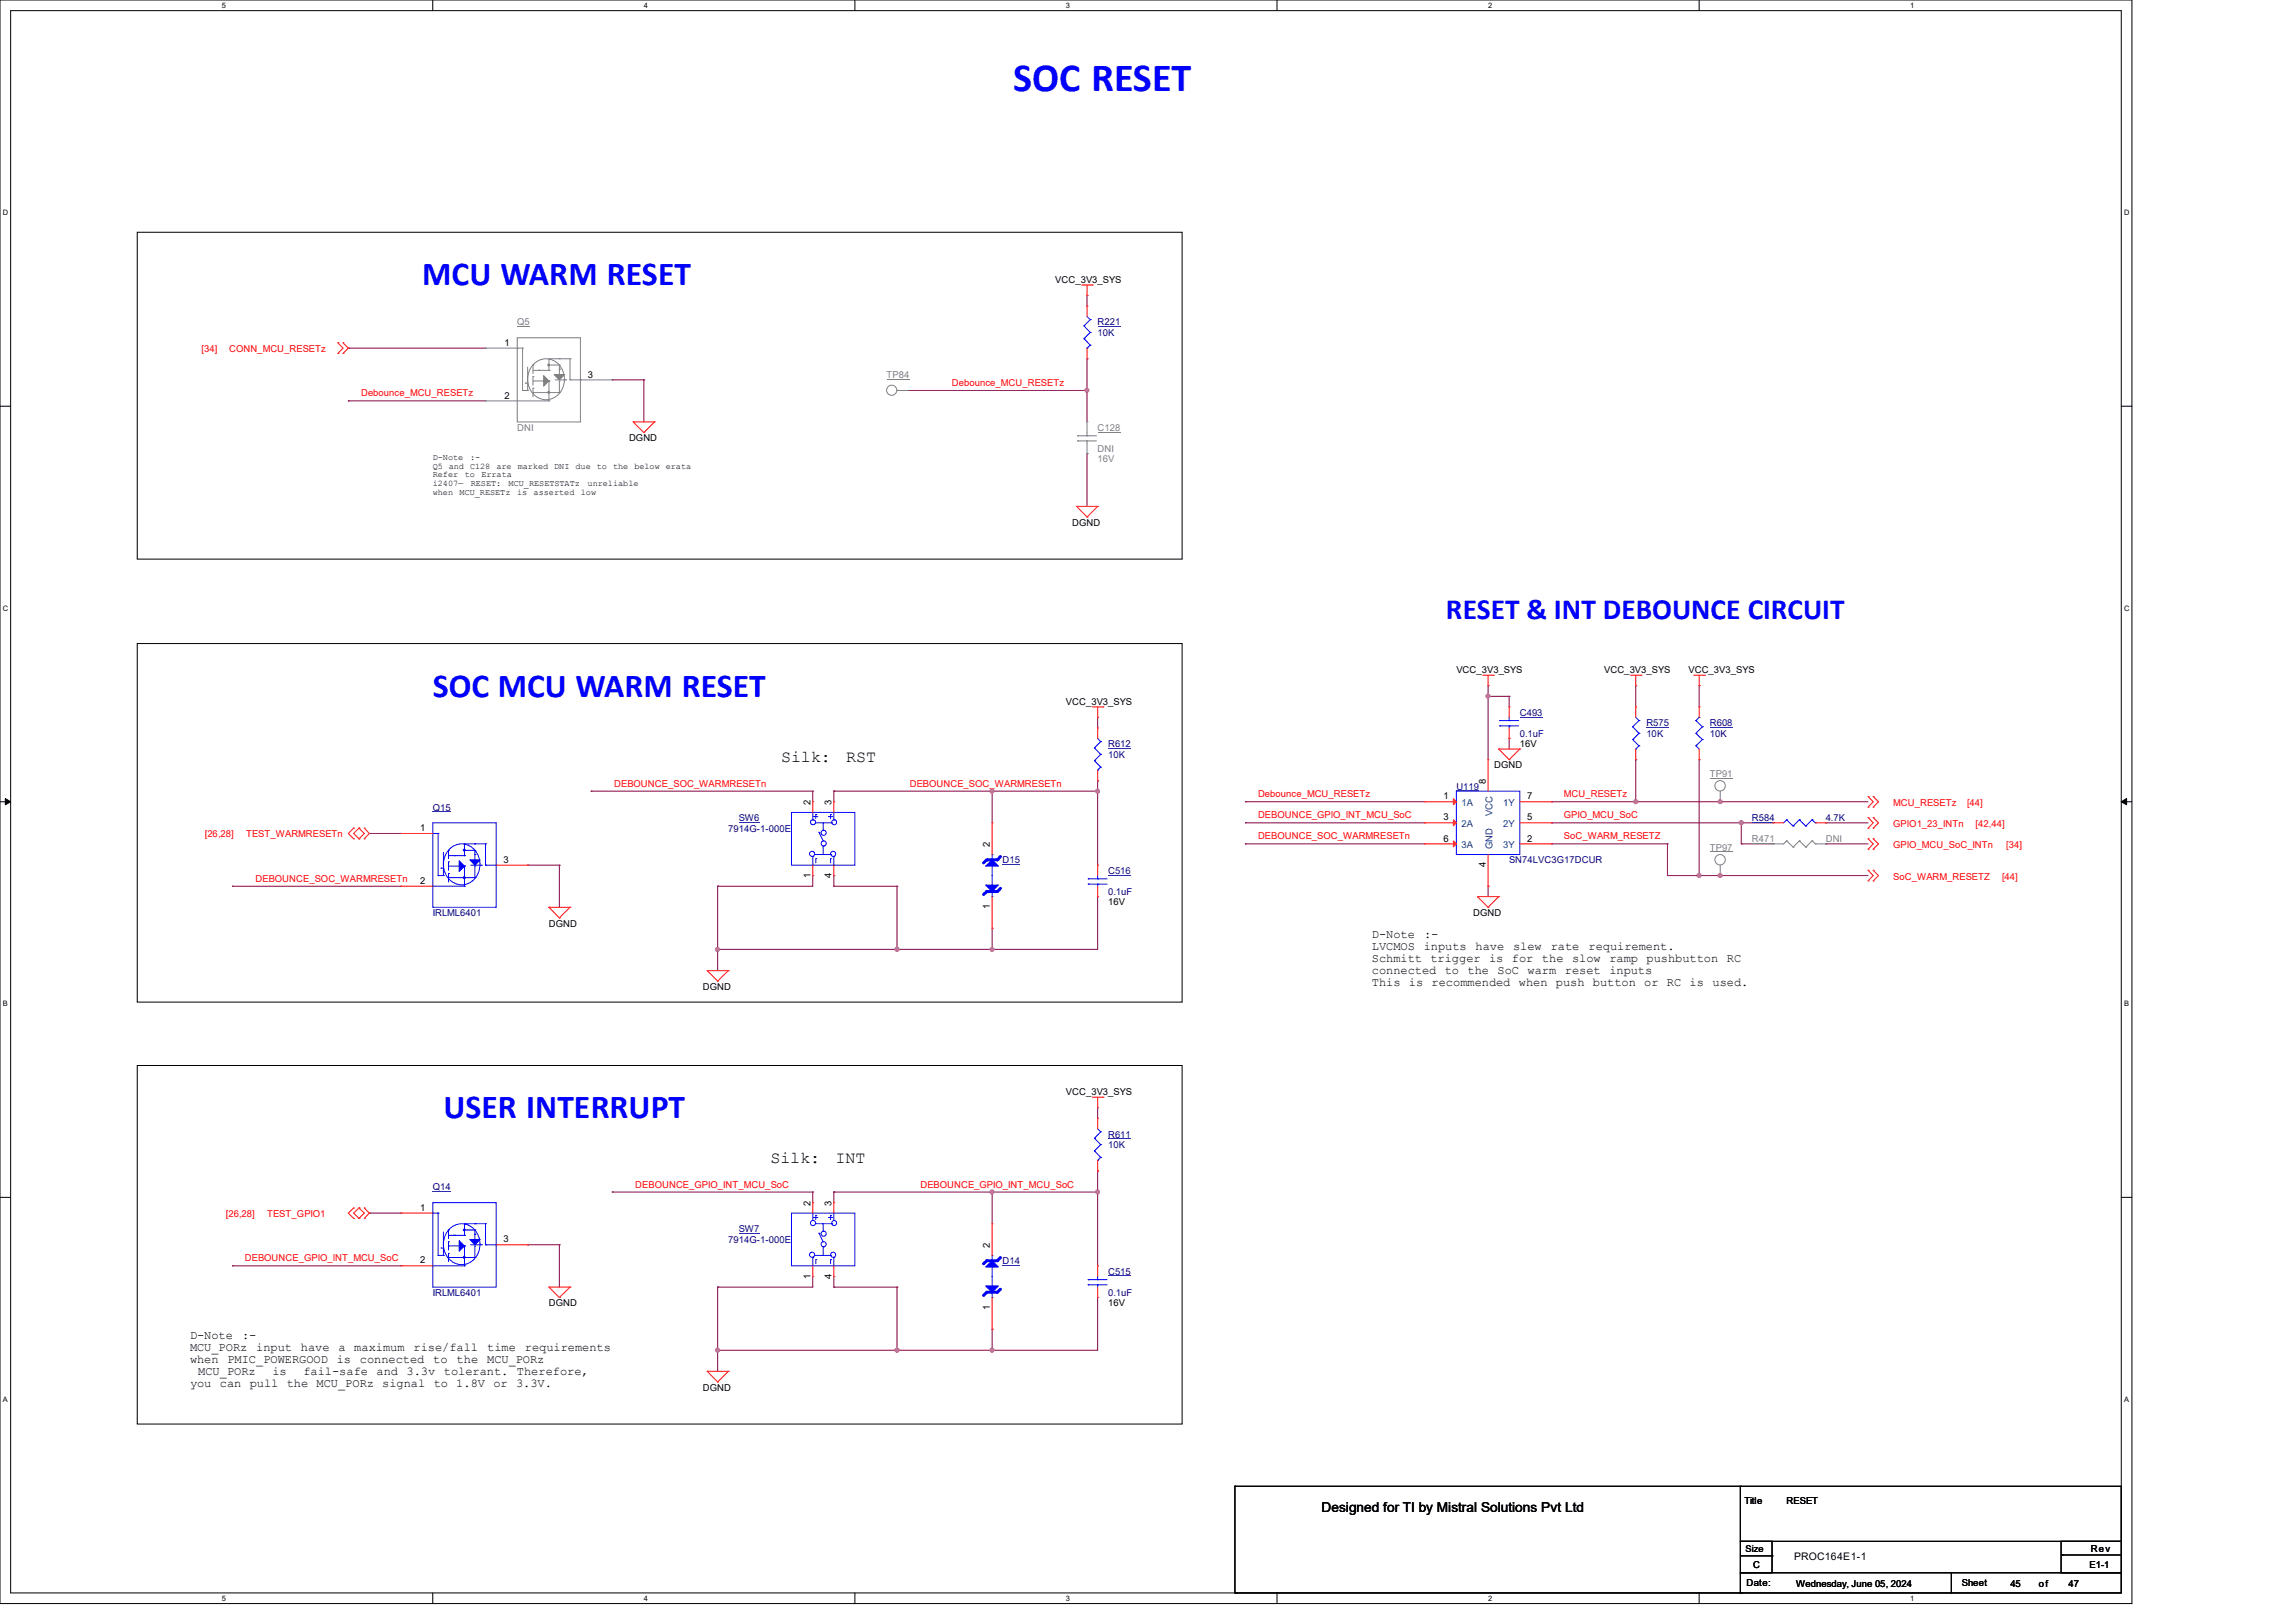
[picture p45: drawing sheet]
<svg xmlns="http://www.w3.org/2000/svg" width="420mm" height="297mm" viewBox="0 0 420 297" stroke-linecap="round" stroke-linejoin="round" font-family="sans-serif">
<defs><g id="words">
<text font-size="7.3" fill="#00f" x="185.3" y="16.6">SOC RESET</text>
<g font-size="6.1" fill="#00f">
<text x="77.2" y="52.2">MCU WARM RESET</text>
<text x="79.2" y="127.5">SOC MCU WARM RESET</text>
<text x="81.1" y="204.7">USER INTERRUPT</text>
</g>
<text font-size="5.4" fill="#00f" x="264.5" y="113.2">RESET &amp; INT DEBOUNCE CIRCUIT</text>
<g font-size="3">
<text x="142.9" y="139.5">Silk:</text>
<text x="154.8" y="139.5">RST</text>
<text x="140.9" y="212.9">Silk:</text>
<text x="152.8" y="212.9">INT</text>
</g>
<text font-size="2.5" x="241.7" y="276.8">Designed for TI by Mistral Solutions Pvt Ltd</text>
<g font-size="2.2">
<text x="251" y="171.7">D-Note</text>
<text x="251" y="173.9">LVCMOS</text>
<text x="260.4" y="173.9">inputs</text>
<text x="260.5" y="171.7">:-</text>
<text x="269.9" y="173.9">have</text>
<text x="276.8" y="173.9">slew</text>
<text x="283.7" y="173.9">rate</text>
<text x="290.6" y="173.9">requirement.</text>
<text x="251" y="176.1">Schmitt trigger is</text>
<text x="251" y="178.3">connected to the</text>
<text x="273.9" y="178.3">SoC</text>
<text x="276.6" y="176.1">for</text>
<text x="279.4" y="178.3">warm</text>
<text x="282.1" y="176.1">the slow</text>
<text x="286.3" y="178.3">reset</text>
<text x="294.4" y="176.1">ramp</text>
<text x="294.4" y="178.3">inputs</text>
<text x="301.2" y="176.1">pushbutton</text>
<text x="315.9" y="176.1">RC</text>
<text x="251" y="180.5">This is recommended when push button or RC is</text>
<text x="313.3" y="180.5">used.</text>
<text x="34.8" y="245.1">D-Note</text>
<text x="44.3" y="245.1">:-</text>
<text x="34.8" y="247.3">MCU_PORz</text>
<text x="34.8" y="249.5">when</text>
<text x="36.3" y="251.7">MCU_PORz</text>
<text x="41.6" y="249.5">PMIC_POWERGOOD</text>
<text x="46.9" y="247.3">input</text>
<text x="49.8" y="251.7">is</text>
<text x="55" y="247.3">have</text>
<text x="55.5" y="251.7">fail-safe</text>
<text x="61.6" y="249.5">is</text>
<text x="61.9" y="247.3">a</text>
<text x="64.8" y="247.3">maximum</text>
<text x="65.8" y="249.5">connected</text>
<text x="68.9" y="251.7">and</text>
<text x="74.4" y="251.7">3.3v</text>
<text x="75.7" y="247.3">rise/fall</text>
<text x="79.2" y="249.5">to</text>
<text x="81.2" y="251.7">tolerant.</text>
<text x="83.5" y="249.5">the</text>
<text x="89.1" y="249.5">MCU_PORz</text>
<text x="89.1" y="247.3">time</text>
<text x="94.6" y="251.7">Therefore,</text>
<text x="96" y="247.3">requirements</text>
<text x="34.8" y="253.9">you can pull the MCU_PORz signal to 1.8V or 3.3V.</text>
</g>
<text font-size="1.9" x="328.2" y="285.5">PROC164E1-1</text>
<g font-size="1.7">
<text x="193" y="51.8">VCC_3V3_SYS</text>
<text x="92.3" y="63.3">1</text>
<text x="107.5" y="69.1">3</text>
<text x="92.3" y="72.9">2</text>
<text x="115.1" y="80.8">DGND</text>
<text x="196.1" y="96.2">DGND</text>
<text x="266.4" y="123.2">VCC_3V3_SYS</text>
<text x="293.4" y="123.2">VCC_3V3_SYS</text>
<text x="308.9" y="123.2">VCC_3V3_SYS</text>
<text x="195" y="129">VCC_3V3_SYS</text>
<text x="278" y="136.7">16V</text>
<text x="271.8" y="143.4" transform="rotate(-90 271.8 143.4)">8</text>
<text x="273.3" y="140.6">DGND</text>
<text x="148.2" y="147.3" transform="rotate(-90 148.2 147.3)">2</text>
<text x="152.1" y="147.3" transform="rotate(-90 152.1 147.3)">3</text>
<text x="264.1" y="146.3">1</text>
<text x="279.4" y="146.3">7</text>
<text x="76.8" y="152.1">1</text>
<text x="181.1" y="155" transform="rotate(-90 181.1 155)">2</text>
<text x="264.1" y="150.2">3</text>
<text x="264.1" y="154">6</text>
<text x="279.4" y="154">2</text>
<text x="279.4" y="150.2">5</text>
<text x="76.8" y="161.8">2</text>
<text x="92.1" y="157.9">3</text>
<text x="148.2" y="160.7" transform="rotate(-90 148.2 160.7)">1</text>
<text x="152.1" y="160.7" transform="rotate(-90 152.1 160.7)">4</text>
<text x="271.8" y="158.7" transform="rotate(-90 271.8 158.7)">4</text>
<text x="181.1" y="166.4" transform="rotate(-90 181.1 166.4)">1</text>
<text x="202.7" y="165.7">16V</text>
<text x="269.5" y="167.6">DGND</text>
<text x="100.4" y="169.6">DGND</text>
<text x="128.6" y="181.1">DGND</text>
<text x="195" y="200.4">VCC_3V3_SYS</text>
<text x="76.8" y="221.6">1</text>
<text x="148.2" y="220.6" transform="rotate(-90 148.2 220.6)">2</text>
<text x="152.1" y="220.6" transform="rotate(-90 152.1 220.6)">3</text>
<text x="92.1" y="227.4">3</text>
<text x="76.8" y="231.2">2</text>
<text x="148.2" y="234" transform="rotate(-90 148.2 234)">1</text>
<text x="152.1" y="234" transform="rotate(-90 152.1 234)">4</text>
<text x="181.1" y="228.4" transform="rotate(-90 181.1 228.4)">2</text>
<text x="100.4" y="239.1">DGND</text>
<text x="181.1" y="239.8" transform="rotate(-90 181.1 239.8)">1</text>
<text x="202.7" y="239.1">16V</text>
<text x="128.6" y="254.5">DGND</text>
<text x="319.1" y="275.2">Title</text>
<text x="326.8" y="275.2">RESET</text>
<text x="319.3" y="284">Size</text>
<text x="320.7" y="286.9">C</text>
<text x="382.2" y="286.9">E1-1</text>
<text x="382.4" y="284.1">Rev</text>
<text x="319.5" y="290.2">Date:</text>
<text x="328.6" y="290.4">Wednesday, June 05, 2024</text>
<text x="358.9" y="290.2">Sheet</text>
<text x="367.7" y="290.4">45</text>
<text x="373" y="290.4">of</text>
<text x="378.4" y="290.4">47</text>
</g>
<g font-size="1.7" fill="#808080">
<text x="94.6" y="59.5">Q5</text>
<text x="162.2" y="69.2">TP84</text>
<text x="94.6" y="78.8">DNI</text>
<text x="200.8" y="78.8">C128</text>
<text x="200.8" y="82.7">DNI</text>
<text x="200.8" y="84.6">16V</text>
<text x="312.8" y="142.2">TP91</text>
<text x="312.8" y="155.7">TP97</text>
<text x="320.5" y="154.1">R471</text>
<text x="334" y="154.1">DNI</text>
</g>
<g font-size="1.7" fill="#000080">
<text x="200.8" y="59.5">R221</text>
<text x="200.8" y="61.5">10K</text>
<text x="278" y="131">C493</text>
<text x="202.7" y="136.7">R612</text>
<text x="278" y="134.8">0.1uF</text>
<text x="301.2" y="132.9">R575</text>
<text x="301.2" y="134.8">10K</text>
<text x="312.8" y="132.9">R608</text>
<text x="312.8" y="134.8">10K</text>
<text x="202.7" y="138.7">10K</text>
<text x="79.2" y="148.3">Q15</text>
<text x="266.4" y="144.5">U119</text>
<text x="133.2" y="152.2">7914G-1-000E</text>
<text x="135.1" y="150.3">SW6</text>
<text x="320.5" y="150.3">R584</text>
<text x="334" y="150.3">4.7K</text>
<text x="183.4" y="158">D15</text>
<text x="202.7" y="159.9">C516</text>
<text x="276" y="158">SN74LVC3G17DCUR</text>
<text x="79.2" y="167.6">IRLML6401</text>
<text x="202.7" y="163.8">0.1uF</text>
<text x="202.7" y="208.2">R611</text>
<text x="202.7" y="210.1">10K</text>
<text x="79.2" y="217.8">Q14</text>
<text x="133.2" y="227.5">7914G-1-000E</text>
<text x="135.1" y="225.5">SW7</text>
<text x="183.4" y="231.3">D14</text>
<text x="202.7" y="233.3">C515</text>
<text x="79.2" y="237.1">IRLML6401</text>
<text x="202.7" y="237.1">0.1uF</text>
</g>
<g font-size="1.7" fill="#f00">
<text x="36.9" y="64.3">[34]</text>
<text x="41.9" y="64.3">CONN_MCU_RESETz</text>
<text x="174.1" y="70.7">Debounce_MCU_RESETz</text>
<text x="66" y="72.6">Debounce_MCU_RESETz</text>
<text x="112.4" y="144">DEBOUNCE_SOC_WARMRESETn</text>
<text x="166.4" y="144">DEBOUNCE_SOC_WARMRESETn</text>
<text x="230.1" y="149.8">DEBOUNCE_GPIO_INT_MCU_SoC</text>
<text x="230.1" y="145.9">Debounce_MCU_RESETz</text>
<text x="286.1" y="149.8">GPIO_MCU_SoC</text>
<text x="286.1" y="145.9">MCU_RESETz</text>
<text x="346.3" y="147.6">MCU_RESETz</text>
<text x="359.8" y="147.6">[44]</text>
<text x="37.5" y="153.2">[26,28]</text>
<text x="45" y="153.2">TEST_WARMRESETn</text>
<text x="230.1" y="153.6">DEBOUNCE_SOC_WARMRESETn</text>
<text x="286.1" y="153.6">SoC_WARM_RESETZ</text>
<text x="346.3" y="151.4">GPIO1_23_INTn</text>
<text x="346.3" y="155.3">GPIO_MCU_SoC_INTn</text>
<text x="361.4" y="151.4">[42,44]</text>
<text x="367" y="155.3">[34]</text>
<text x="46.7" y="161.4">DEBOUNCE_SOC_WARMRESETn</text>
<text x="346.3" y="161.1">SoC_WARM_RESETZ</text>
<text x="366.2" y="161.1">[44]</text>
<text x="116.2" y="217.3">DEBOUNCE_GPIO_INT_MCU_SoC</text>
<text x="168.4" y="217.3">DEBOUNCE_GPIO_INT_MCU_SoC</text>
<text x="41.3" y="222.7">[26,28]</text>
<text x="48.9" y="222.7">TEST_GPIO1</text>
<text x="44.8" y="230.8">DEBOUNCE_GPIO_INT_MCU_SoC</text>
</g>
<g font-size="1.7" fill="#004080">
<text x="267.4" y="147.5">1A</text>
<text x="273" y="149.3" transform="rotate(-90 273 149.3)">VCC</text>
<text x="274.9" y="147.5">1Y</text>
<text x="267.4" y="151.4">2A</text>
<text x="267.4" y="155.2">3A</text>
<text x="273" y="155.4" transform="rotate(-90 273 155.4)">GND</text>
<text x="274.9" y="155.2">3Y</text>
<text x="274.9" y="151.4">2Y</text>
</g>
<g font-size="1.6">
<text x="79.2" y="84.2">D-Note</text>
<text x="79.2" y="85.8">Q5 and</text>
<text x="79.2" y="87.4">Refer</text>
<text x="79.2" y="88.9">i2407—</text>
<text x="85" y="87.4">to</text>
<text x="86" y="84.2">:-</text>
<text x="86" y="85.8">C128</text>
<text x="86.1" y="88.9">RESET:</text>
<text x="88.1" y="87.4">Errata</text>
<text x="90.8" y="85.8">are</text>
<text x="93" y="88.9">MCU_RESETSTATz</text>
<text x="94.7" y="85.8">marked</text>
<text x="101.4" y="85.8">DNI due</text>
<text x="107.5" y="88.9">unreliable</text>
<text x="109.2" y="85.8">to the</text>
<text x="116" y="85.8">below erata</text>
<text x="79.2" y="90.5">when</text>
<text x="84.1" y="90.5">MCU_RESETz</text>
<text x="94.6" y="90.5">is</text>
<text x="97.6" y="90.5">asserted</text>
<text x="106.3" y="90.5">low</text>
</g>
<g font-size="1.4">
<text x="40.6" y="1.4">5</text>
<text x="117.8" y="1.4">4</text>
<text x="195" y="1.4">3</text>
<text x="272.2" y="1.4">2</text>
<text x="349.4" y="1.4">1</text>
<text x=".5" y="39.4">D</text>
<text x="388.5" y="39.4">D</text>
<text x=".5" y="111.8">C</text>
<text x="388.5" y="111.8">C</text>
<text x=".5" y="184.2">B</text>
<text x="388.5" y="184.2">B</text>
<text x=".5" y="256.5">A</text>
<text x="388.5" y="256.5">A</text>
<text x="40.6" y="292.9">5</text>
<text x="117.8" y="292.9">4</text>
<text x="195" y="292.9">3</text>
<text x="272.2" y="292.9">2</text>
<text x="349.4" y="292.9">1</text>
</g>
</g></defs>
<path d="M0 0h390v293.5h-390zM1.9 1.9h386.1v289.6h-386.1z" fill="none" stroke="#000" stroke-width=".18"/>
<g fill="#fff">
<path d="M40.6 .2h.7v1.5h-.7z"/>
<path d="M40.6 291.7h.7v1.5h-.7z"/>
</g>
<path d="M79.2 0v1.9M79.2 291.5v2" fill="none" stroke="#000" stroke-width=".18"/>
<g fill="#fff">
<path d="M117.8 .2h.7v1.5h-.7z"/>
<path d="M117.8 291.7h.7v1.5h-.7z"/>
</g>
<path d="M156.4 0v1.9M156.4 291.5v2" fill="none" stroke="#000" stroke-width=".18"/>
<g fill="#fff">
<path d="M195 .2h.7v1.5h-.7z"/>
<path d="M195 291.7h.7v1.5h-.7z"/>
</g>
<path d="M233.6 0v1.9M233.6 291.5v2" fill="none" stroke="#000" stroke-width=".18"/>
<g fill="#fff">
<path d="M272.2 .2h.8v1.5h-.8z"/>
<path d="M272.2 291.7h.8v1.5h-.8z"/>
</g>
<path d="M310.8 0v1.9M310.8 291.5v2" fill="none" stroke="#000" stroke-width=".18"/>
<g fill="#fff">
<path d="M349.4 .2h.8v1.5h-.8z"/>
<path d="M349.4 291.7h.8v1.5h-.8z"/>
<path d="M.5 38.1h1v1.6h-1z"/>
<path d="M388.5 38.1h1v1.6h-1z"/>
<path d="M.5 110.5h1v1.6h-1z"/>
<path d="M388.5 110.5h1v1.6h-1z"/>
</g>
<path d="M0 74.3h1.9M388 74.3h2" fill="none" stroke="#000" stroke-width=".18"/>
<g fill="#fff">
<path d="M.5 182.9h.9v1.5h-.9z"/>
<path d="M388.5 182.9h.9v1.5h-.9z"/>
</g>
<path d="M0 146.7h1.9M388 146.7h2" fill="none" stroke="#000" stroke-width=".18"/>
<path d="M1 146.1l.9 .6-.9 .6zM388 146.7l1-.6v1.2z" fill="#000" stroke="#000" stroke-width=".18"/>
<g fill="#fff">
<path d="M.5 255.3h.9v1.5h-.9z"/>
<path d="M388.5 255.3h.9v1.5h-.9z"/>
</g>
<g fill="none" stroke="#000" stroke-width=".18">
<path d="M25.1 42.5h191.1v59.8h-191.1zM25.1 117.8h191.1v65.6h-191.1zM25.1 195h191.1v65.6h-191.1zM0 219.1h1.9M388 219.1h2M225.9 272h.1M225.9 272h92.6M225.9 272v19.5M318.3 272h69.7v10.1h-69.7zM225.9 291.5h.1M226.1 291.5h.1M226.1 291.5h92.6"/>
<path d="M318.3 282.1h5.8v5.7h-5.8zM318.3 287.8h38.7v3.7h-38.7zM318.3 284.7h5.8M324.1 284.7h.1M357 287.8h31v3.7h-31zM377 282.1h11v5.7h-11zM377.2 284.6h.1M377.2 284.6h10.8"/>
</g>
<g fill="none" stroke="#800040" stroke-width=".18">
<path d="M198.8 54.1h.1M198.8 54.1v1.9M63.7 63.7h.1M63.7 73.4h.1M63.7 63.7h25.1M63.7 73.4h25.1M112 69.5h.1M112 69.5h5.8M117.8 69.5h.1M117.8 69.5v7.7M166 71.5h.1M166 71.5h32.8"/>
<path d="M198.8 65.7h.1M198.8 71.5h.1M198.8 65.7v11.5M198.8 83h.1M198.8 83v9.7M200.8 131.3h.1M200.8 131.3v1.9M272.2 125.5h.1M272.2 127.4h.1M272.2 125.5v13.5M272.2 127.4h3.9M276.1 127.4h.1"/>
<path d="M276.1 135.1h.1M276.1 127.4v2M276.1 135.1v2M299.2 139h.1M299.2 125.5h.1M299.2 125.5v3.9M299.2 139v7.7M310.8 139h.1M310.8 125.5h.1M310.8 125.5v3.9M310.8 139v21.2M67.6 152.5h.1"/>
<path d="M67.6 152.5h5.8M96.5 158.3h.1M96.5 158.3h5.8M102.3 158.3h.1M102.3 158.3v7.7M108.1 144.8h.1M108.1 144.8h40.6M148.7 144.8h.1M148.7 144.8v1.9M152.5 144.8h.1M152.5 144.8h48.3M152.5 144.8v1.9"/>
<path d="M181.5 144.8h.1M181.5 144.8v5.8M200.8 142.9h.1M200.8 144.8h.1M200.8 142.9v15.4M227.8 154.4h.1M227.8 150.6h.1M227.8 146.7h.1M227.8 154.4h32.8M227.8 150.6h32.8M227.8 146.7h32.8M283.8 150.6h.1"/>
<path d="M283.8 146.7h.1M283.8 154.4h.1M283.8 154.4h21.2M283.8 150.6h40.5M283.8 146.7h57.9M299.2 146.7h.1M305 154.4h.1M305 154.4v5.8M314.7 146.7h.1M318.5 150.6h.1M318.5 154.4h.1M318.5 154.4h5.8"/>
<path d="M318.5 150.6v3.8M334 150.6h.1M334 154.4h.1M334 154.4h7.7M334 150.6h7.7M42.5 162.2h.1M42.5 162.2h30.9M131.3 162.2h.1M131.3 173.7h.1M131.3 162.2v15.4M148.7 160.2h.1M148.7 160.2v2h-17.4"/>
<path d="M152.5 162.2h.1M152.5 160.2h.1M152.5 162.2h11.6M152.5 160.2v2M164.1 173.7h.1M164.1 162.2h.1M164.1 162.2v11.5M181.5 169.9h.1M181.5 173.7h.1M181.5 169.9v3.8M200.8 164.1h.1M200.8 164.1v9.6h-69.5"/>
<path d="M272.2 162.2h.1M272.2 162.2v1.9M305 160.2h.1M305 160.2h36.7M310.8 160.2h.1M314.7 160.2h.1M112 218.1h.1M112 218.1h36.7M148.7 218.1h.1M148.7 218.1v2M152.5 218.1h.1M152.5 218.1h48.3"/>
<path d="M152.5 218.1v2M181.5 218.1h.1M181.5 218.1v5.8M200.8 214.3h.1M200.8 218.1h.1M200.8 202.7h.1M200.8 202.7v1.9M200.8 214.3v17.3M42.5 231.6h.1M42.5 231.6h30.9M67.6 222h.1M67.6 222h5.8"/>
<path d="M96.5 227.8h.1M96.5 227.8h5.8M102.3 227.8h.1M102.3 227.8v7.7M131.3 235.5h.1M131.3 235.5v15.5M148.7 233.6h.1M148.7 233.6v1.9h-17.4M152.5 235.5h.1M152.5 233.6h.1M152.5 235.5h11.6M152.5 233.6v1.9"/>
<path d="M164.1 235.5h.1M164.1 235.5v11.6M200.8 237.4h.1M200.8 237.4v9.7h-69.5M131.3 247.1h.1M164.1 247.1h.1M181.5 243.2h.1M181.5 247.1h.1M181.5 243.2v3.9"/>
</g>
<g fill="#f0f" stroke="#f0f" stroke-width=".18">
<circle cx="310.8" cy="160.2" r=".36"/>
<circle cx="272.2" cy="127.4" r=".36"/>
<circle cx="318.5" cy="150.6" r=".37"/>
<circle cx="299.2" cy="146.7" r=".37"/>
<circle cx="198.8" cy="71.4" r=".36"/>
<circle cx="200.8" cy="218.1" r=".36"/>
<circle cx="181.5" cy="218.1" r=".36"/>
<circle cx="164.1" cy="247.1" r=".37"/>
<circle cx="131.3" cy="247.1" r=".36"/>
<circle cx="164.1" cy="173.7" r=".37"/>
<circle cx="131.3" cy="173.7" r=".36"/>
<circle cx="314.6" cy="146.7" r=".36"/>
<circle cx="314.6" cy="160.2" r=".36"/>
<circle cx="181.5" cy="173.7" r=".36"/>
<circle cx="181.5" cy="247.1" r=".36"/>
<circle cx="181.5" cy="144.8" r=".36"/>
<circle cx="200.8" cy="144.8" r=".36"/>
</g>
<g fill="none" stroke="#f00" stroke-width=".18">
<path d="M197.9 52.2h1.9M198.8 54.1h.1M198.8 56h.1M198.8 52.2v1.9M198.8 56v1.9M199.8 52.2h.1M61.8 64.7h.1M61.8 62.7h.1M61.8 62.7l.9 1-.9 1M62.7 62.7h.1M62.7 64.7h.1M62.7 62.7l1 1-1 1"/>
<path d="M115.8 77.2h.1M115.8 77.2h3.9M115.8 77.2l2 2M117.8 79.2h.1M119.7 77.2h.1M119.7 77.2l-1.9 2M198.8 65.7h.1M198.8 63.7v2M196.9 92.7h.1M196.9 92.7h3.9M196.9 92.7l1.9 1.9M198.8 94.6h.1"/>
<path d="M200.8 92.7h.1M200.8 92.7l-2 1.9M199.8 129.4h2M200.8 131.3h.1M200.8 133.2h.1M200.8 129.4v1.9M200.8 133.2v1.9M201.8 129.4h.1M271.2 123.6h2M272.2 125.5h.1M272.2 139h.1M272.2 123.6v1.9"/>
<path d="M272.2 139v5.8M273.2 123.6h.1M274.2 137.1h.1M274.2 137.1h3.8M274.2 137.1l1.9 1.9M276.1 139h.1M276.1 135.1h.1M276.1 129.4h.1M276.1 129.4v1.9M276.1 133.2v1.9M278 137.1h.1M278 137.1l-1.9 1.9"/>
<path d="M298.3 123.6h1.9M299.2 125.5h.1M299.2 129.4h.1M299.2 139h.1M299.2 123.6v1.9M299.2 129.4v1.9M299.2 137.1v1.9M300.2 123.6h.1M309.8 123.6h2M310.8 125.5h.1M310.8 139h.1M310.8 129.4h.1"/>
<path d="M310.8 123.6v1.9M310.8 129.4v1.9M310.8 137.1v1.9M311.8 123.6h.1M64.7 151.6h.1M64.7 153.5h.1M64.7 151.6l-1 .9 1 1M65.7 153.5h.1M65.7 151.6h.1M65.7 151.6l.9 .9-.9 1M65.7 151.6l-1 .9 1 1M66.6 151.6h.1"/>
<path d="M66.6 153.5h.1M66.6 151.6l1 .9-1 1M73.4 152.5h.1M73.4 152.5h5.8M90.8 158.3h5.7M96.5 158.3h.1M148.7 146.7h.1M148.7 146.7v2M148.7 158.3v1.9M152.5 146.7h.1M152.5 146.7v2M152.5 158.3v1.9"/>
<path d="M181.5 150.6h.1M181.5 150.6v5.8M200.8 142.9h.1M200.8 158.3h.1M200.8 140.9v2M200.8 158.3v1.9M260.6 146.7h.1M260.6 150.6h.1M260.6 154.4h.1M260.6 150.6h5.8M260.6 146.7h5.8M260.6 154.4h5.8"/>
<path d="M272.2 156.4v5.8M278 150.6h5.8M278 146.7h5.8M278 154.4h5.8M283.8 154.4h.1M283.8 150.6h.1M283.8 146.7h.1M324.3 150.6h.1M324.3 150.6h2M332.1 150.6h1.9M334 150.6h.1M341.7 145.8h.1"/>
<path d="M341.7 147.7h.1M341.7 159.3h.1M341.7 149.6h.1M341.7 151.6h.1M341.7 153.5h.1M341.7 155.4h.1M341.7 145.8l.9 .9-.9 1M341.7 159.3l.9 .9-.9 1M341.7 149.6l.9 1-.9 1M341.7 153.5l.9 .9-.9 1M342.6 145.8h.1M342.6 147.7h.1"/>
<path d="M342.6 159.3h.1M342.6 149.6h.1M342.6 151.6h.1M342.6 153.5h.1M342.6 155.4h.1M342.6 145.8l1 .9-1 1M342.6 159.3l1 .9-1 1M342.6 149.6l1 1-1 1M342.6 153.5l1 .9-1 1M73.4 162.2h.1M73.4 162.2h5.8M100.4 166h.1"/>
<path d="M100.4 166h3.9M100.4 166l1.9 2M102.3 168h.1M104.3 166h.1M104.3 166l-2 2M129.4 177.6h.1M129.4 177.6h3.8M129.4 177.6l1.9 1.9M131.3 179.5h.1M133.2 177.6h.1M133.2 177.6l-1.9 1.9M148.7 160.2h.1"/>
<path d="M152.5 160.2h.1M181.5 169.9h.1M181.5 164.1v5.8M200.8 164.1h.1M200.8 162.2v1.9M270.3 164.1h.1M270.3 164.1h3.9M270.3 164.1l1.9 1.9M272.2 166h.1M272.2 162.2h.1M274.2 164.1h.1M274.2 164.1l-2 1.9"/>
<path d="M341.7 161.2h.1M342.6 161.2h.1M199.8 200.8h2M200.8 202.7h.1M200.8 204.6h.1M200.8 214.3h.1M200.8 200.8v1.9M200.8 204.6v2M200.8 212.3v2M201.8 200.8h.1M64.7 221.1h.1M64.7 223h.1"/>
<path d="M64.7 221.1l-1 .9 1 1M65.7 223h.1M65.7 221.1h.1M65.7 221.1l.9 .9-.9 1M65.7 221.1l-1 .9 1 1M66.6 221.1h.1M66.6 223h.1M66.6 221.1l1 .9-1 1M73.4 222h.1M73.4 231.6h.1M73.4 222h5.8M73.4 231.6h5.8"/>
<path d="M90.8 227.8h5.7M96.5 227.8h.1M100.4 235.5h.1M100.4 235.5h3.9M100.4 235.5l1.9 1.9M102.3 237.4h.1M104.3 235.5h.1M104.3 235.5l-2 1.9M148.7 233.6h.1M148.7 220.1h.1M148.7 220.1v1.9M148.7 231.6v2"/>
<path d="M152.5 233.6h.1M152.5 220.1h.1M152.5 220.1v1.9M152.5 231.6v2M181.5 223.9h.1M181.5 223.9v5.8M181.5 237.4v5.8M200.8 237.4h.1M200.8 231.6h.1M200.8 231.6v2M200.8 235.5v1.9M129.4 251h.1"/>
<path d="M129.4 251h3.8M129.4 251l1.9 1.9M131.3 252.9h.1M133.2 251h.1M133.2 251l-1.9 1.9M181.5 243.2h.1"/>
</g>
<g fill="none" stroke="#808080" stroke-width=".18">
<path d="M94.6 59.8h2.3M88.8 63.7h.1M88.8 73.4h.1M88.8 73.4h11.6M88.8 63.7h6.8M94.6 61.8h11.6v15.4h-11.6zM94.6 63.7h.1M95.6 71.5h.1M95.6 63.7h.1M95.6 71.5h.9M95.6 63.7v7.8M96.1 70.1h.1"/>
<path d="M96.5 71.5h.1M96.5 67.2v4.3M97.5 66.8h.1M97.5 68.9h.1M97.5 71h.1M97.5 66.8v1.6M97.5 68.9v1.6M97.5 71v1.6M97.5 67.8h2.9M97.5 69.7h2.9M97.5 71.8h4.8M97.5 66.8a3.3 3.3 0 0 1 3.5-1 3.3 3.3 0 0 1 2.2 2.9 3.5 3.5 0 0 1-4.6 4.2 4 4 0 0 1-1.1-6.1z"/>
<path d="M98.7 67.8h.1M100.4 67.8h.1M100.4 69.7h.1M100.4 73.4h.1M100.4 69.7v3.7M100.4 66.8h1.9M101.6 69.5h1.9M102.3 69.7h.1M102.3 67.6h.1M102.3 66.8h.1M102.3 71.8h.1M102.3 65.7h.1"/>
<path d="M102.3 66.8v1.9M102.3 69.7v2.1M103.5 69.5h.1M104.3 65.7h.1M104.3 69.5h.1M104.3 65.7h-3.9v2.1M104.3 69.5h7.7M104.3 65.7v3.8M106.2 69.5h.1M112 69.5h.1M162.2 69.4h4.2M164.1 71.5h1.9"/>
<path d="M166 71.5h.1M197.1 79.8h.1M197.1 79.8h3.5M198.8 79.8h.1M198.8 77.2h.1M198.8 77.2v2.6M200.8 79.1h4.2M197.1 80.7h.1M197.1 80.7h3.5M198.8 80.7h.1M198.8 83h.1M198.8 80.7v2.3"/>
<path d="M312.8 155.9h4.1M312.8 142.4h4.1M314.7 146.7h.1M314.7 144.8v1.9M314.7 158.3v1.9M320.5 154.4h4.2M324.3 154.4h.1M326.8 153.9h.1M326.8 153.9l-.5 .5h-2M326.8 153.9l1.2 1.1M328 155h.1M329.1 153.9h.1"/>
<path d="M329.1 153.9l-1.1 1.1M329.1 153.9l1.2 1.1M330.3 155h.1M331.5 153.9h.1M331.5 153.9l-1.2 1.1M331.5 153.9l.6 .5M332.1 154.4h.1M332.1 154.4h1.9M334 154.4h.1M314.7 160.2h.1"/>
<circle cx="163.1" cy="71.4" r=".93"/>
<circle cx="314.6" cy="157.3" r=".95"/>
<circle cx="314.6" cy="143.8" r=".95"/>
</g>
<g fill="none" stroke="#00f" stroke-width=".18">
<path d="M198.3 59.6h.1M198.3 59.6l1.1 1.2M198.8 57.9l.6 .6M199.4 58.5h.1M199.4 58.5l-1.1 1.1M198.3 62h.1M198.3 62l1.1 1.2M198.8 63.7h.1M199.4 60.8h.1M199.4 63.2h.1M199.4 60.8l-1.1 1.2M199.4 63.2l-.6 .5"/>
<path d="M200.2 136.9h.1M200.2 139.2h.1M200.2 136.9l1.1 1.1M200.2 139.2l1.1 1.2M200.8 135.1l.5 .6M201.3 135.7h.1M201.3 138h.1M201.3 135.7l-1.1 1.2M201.3 138l-1.1 1.2M274.3 131.9h.1M274.3 132.8h.1M274.3 131.9h3.5"/>
<path d="M274.3 132.8h3.5M276.1 132.8h.1M276.1 131.9h.1M276.1 131.3v.6M276.1 132.8v.4M298.7 133h.1M298.7 135.3h.1M298.7 133l1.1 1.2M298.7 135.3l1.1 1.2M299.2 137.1h.1M299.2 131.3l.6 .6M299.8 131.9h.1"/>
<path d="M299.8 134.2h.1M299.8 136.5h.1M299.8 131.9l-1.1 1.1M299.8 134.2l-1.1 1.1M299.8 136.5l-.6 .6M310.2 136.5h.1M310.2 134.2h.1M310.2 131.9h.1M310.2 136.5l.6 .6M310.2 134.2l1.2 1.1M310.2 131.9l1.2 1.1M310.8 131.3h.1"/>
<path d="M310.8 131.3l-.6 .6M311.4 135.3h.1M311.4 133h.1M311.4 135.3l-1.2 1.2M311.4 133l-1.2 1.2M79.2 150.6h11.6v15.4h-11.6zM79.2 152.5h.1M79.2 152.5h.9M80.1 152.5h.1M80.1 152.5v7.7M80.7 158.9h.1M81.1 156v4.2"/>
<path d="M82 155.6h.1M82 157.7h.1M82 159.9h.1M82 155.6v1.5M82 157.7v1.6M82 159.9v1.5M82 156.6h3M82 158.5h3M82.1 155.5a3.2 3.2 0 0 1 3.4-.9 3.2 3.2 0 0 1 2.2 2.8 3.5 3.5 0 0 1-4.5 4.2 4 4 0 0 1-1.1-6.1zM83.2 156.6h.1M85 156.6h.1M85 158.5h.1"/>
<path d="M85 158.5v3.7M85 155.6h1.9M86.1 158.3h2M86.9 158.5h.1M86.9 156.4h.1M86.9 155.6h.1M86.9 154.4h.1M86.9 155.6v1.9M86.9 158.5v2.1M88.1 158.3h.1M88.8 154.4h.1M88.8 158.3h.1"/>
<path d="M88.8 154.4h-3.8v2.2M88.8 158.3h2M88.8 154.4v3.9M90.8 158.3h.1M144.8 148.7h11.6v9.6h-11.6zM148.7 150h.1M148.7 156.8h.1M148.7 148.7v1.3M148.7 156.8v1.5M148.8 149.4h.1M148.8 149.4h.8M149.1 156.4h2.8"/>
<path d="M149.2 157.1h.1M149.2 149.1h.1M149.2 150.6h2.9M149.2 149.1v.7M149.2 157.1v.8M149.8 152.3h.1M149.8 152.3l.8 1.6M150.6 154.9h.1M150.6 151.9h.1M150.6 150.6v1.3M150.6 154.9v1.5M151.6 149.4h.1"/>
<path d="M151.6 149.4h.7M151.9 156.4h.1M151.9 157.1h.1M151.9 149.1h.1M151.9 149.1v.7M151.9 157.1v.8M152.1 150.6h.1M152.5 156.8h.1M152.5 150h.1M152.5 148.7v1.3M152.5 156.8v1.5M181.5 158.3h.1"/>
<path d="M181.5 156.4h.1M181.5 156.4v7.7M200.8 140.9h.1M201.3 140.4h.1M201.3 140.4l-.5 .5M266.4 144.8h11.6v11.6h-11.6zM326.8 150h.1M326.8 150l-.5 .6M326.8 150l1.2 1.2M328 151.2h.1M329.1 150h.1M329.1 150l-1.1 1.2"/>
<path d="M329.1 150l1.2 1.2M330.3 151.2h.1M331.5 150h.1M331.5 150l-1.2 1.2M331.5 150l.6 .6M332.1 150.6h.1M79.2 162.2h5.8M80.1 160.2h.1M80.1 160.2h1M81.1 160.2h.1M82 160.6h4.9M85 162.2h.1"/>
<path d="M86.9 160.6h.1M181.5 162.2h.1M181.5 164.1h.1M199.1 160.8h.1M199.1 161.8h.1M199.1 160.8h3.4M199.1 161.8h3.4M200.8 161.8h.1M200.8 160.8h.1M200.8 160.2v.6M200.8 161.8v.4M200.2 208.3h.1"/>
<path d="M200.2 210.6h.1M200.2 208.3l1.1 1.2M200.2 210.6l1.1 1.2M200.8 212.3h.1M200.8 206.6l.5 .5M201.3 207.1h.1M201.3 209.5h.1M201.3 211.8h.1M201.3 207.1l-1.1 1.2M201.3 209.5l-1.1 1.1M201.3 211.8l-.5 .5M79.2 220.1h11.6v15.4h-11.6z"/>
<path d="M79.2 222h.1M79.2 231.6h5.8M79.2 222h.9M80.1 229.7h.1M80.1 222h.1M80.1 222v7.7M80.1 229.7h1M80.7 228.4h.1M81.1 229.7h.1M81.1 225.5v4.2M82 225.1h.1M82 227.2h.1"/>
<path d="M82 229.4h.1M82 225.1v1.6M82 227.2v1.6M82 229.4v1.5M82 226.1h3M82 228h3M82 230.1h4.9M82.1 225a3.2 3.2 0 0 1 3.4-.9 3.2 3.2 0 0 1 2.2 2.8 3.5 3.5 0 0 1-4.5 4.2 4 4 0 0 1-1.1-6.1zM83.2 226.1h.1M85 226.1h.1M85 228h.1M85 231.6h.1"/>
<path d="M85 228v3.6M85 225.1h1.9M86.1 227.8h2M86.9 228h.1M86.9 225.9h.1M86.9 225.1h.1M86.9 230.1h.1M86.9 223.9h.1M86.9 225.1v1.9M86.9 228v2.1M88.1 227.8h.1M88.8 223.9h.1"/>
<path d="M88.8 227.8h.1M88.8 223.9h-3.8v2.2M88.8 223.9v3.9M88.8 227.8h2M90.8 227.8h.1M144.8 222h11.6v9.6h-11.6zM148.7 223.4h.1M148.7 230.1h.1M148.7 222v1.4M148.7 230.1v1.5M148.8 222.8h.1M148.8 222.8h.8"/>
<path d="M149.1 229.7h2.8M149.2 230.5h.1M149.2 222.4h.1M149.2 222.4v.8M149.2 230.5v.8M149.2 223.9h2.9M149.8 225.7h.1M149.8 225.7l.8 1.5M150.6 228.2h.1M150.6 225.3h.1M150.6 223.9v1.4M150.6 228.2v1.5"/>
<path d="M151.6 222.8h.1M151.6 222.8h.7M151.9 229.7h.1M151.9 230.5h.1M151.9 222.4h.1M151.9 222.4v.8M151.9 230.5v.8M152.1 223.9h.1M152.5 230.1h.1M152.5 223.4h.1M152.5 222v1.4M152.5 230.1v1.5"/>
<path d="M181.5 231.6h.1M181.5 235.5h.1M181.5 229.7h.1M181.5 237.4h.1M181.5 229.7v7.7M199.1 234.2h.1M199.1 235.1h.1M199.1 234.2h3.4M199.1 235.1h3.4M200.8 235.1h.1M200.8 234.2h.1M200.8 233.6v.6"/>
<path d="M200.8 235.1v.4"/>
<circle cx="148.5" cy="156.3" r=".47"/>
<circle cx="148.7" cy="150.5" r=".47"/>
<circle cx="150.7" cy="154.3" r=".47"/>
<circle cx="150.7" cy="152.4" r=".47"/>
<circle cx="152.4" cy="156.3" r=".47"/>
<circle cx="152.6" cy="150.5" r=".46"/>
<circle cx="148.5" cy="229.6" r=".47"/>
<circle cx="148.7" cy="223.8" r=".47"/>
<circle cx="150.7" cy="225.8" r=".47"/>
<circle cx="150.7" cy="227.7" r=".47"/>
<circle cx="152.4" cy="229.6" r=".47"/>
<circle cx="152.6" cy="223.8" r=".46"/>
</g>
<g fill="none" stroke="#000080" stroke-width=".18">
<path d="M200.8 59.8h4.2M202.7 137h4.2M278 131.2h4.2M301.2 133.1h4.2M312.8 133.1h4.1M79.2 148.6h3.3M135.1 150.5h3.8M183.4 158.2h3.2M266.4 144.7h4.2M320.5 150.5h4.2M202.7 160.2h4.2M79.2 218.1h3.3"/>
<path d="M202.7 208.4h4.2M135.1 225.8h3.8M183.4 231.6h3.2M202.7 233.5h4.2"/>
</g>
<path d="M183 156.8l-.5 .6h-2l-.6 .5M183 162.6l-.5 .6h-2l-.6 .5M183 230.1l-.5 .6h-2l-.6 .6M183 235.9l-.5 .6h-2l-.6 .6" fill="none" stroke="#00f" stroke-width=".55"/>
<g fill="#00f" stroke="#00f" stroke-width=".18">
<path d="M85.9 157.4h1.9l-.9 .9z"/>
<path d="M84 157.5l1 1-1 1z"/>
<path d="M85.9 226.8h1.9l-.9 1z"/>
<path d="M84 227l1 1-1 1z"/>
<path d="M180.3 231.9l1.2-1.2 1.1 1.2z" fill-rule="evenodd"/>
<path d="M180.3 235.3h2.3l-1.1 1.2z" fill-rule="evenodd"/>
<path d="M180.3 158.5l1.2-1.1 1.1 1.1z" fill-rule="evenodd"/>
<path d="M180.3 162h2.3l-1.1 1.2z" fill-rule="evenodd"/>
<circle cx="84.9" cy="155.6" r=".17"/>
<circle cx="84.9" cy="160.6" r=".17"/>
<circle cx="84.9" cy="225.1" r=".17"/>
<circle cx="84.9" cy="230.1" r=".17"/>
</g>
<g fill="#f00" stroke="#f00" stroke-width=".18">
<path d="M265.9 146.2l.5 .5-.5 .6z"/>
<path d="M265.9 150l.5 .6-.5 .5z"/>
<path d="M265.9 153.9l.5 .5-.5 .6z"/>
</g>
<g fill="#808080" stroke="#808080" stroke-width=".18">
<path d="M101.3 68.5h2l-1 1z"/>
<path d="M99.4 68.7l1 1-1 1z"/>
<circle cx="100.4" cy="66.8" r=".17"/>
<circle cx="100.4" cy="71.8" r=".17"/>
</g>
<use href="#words"/>
</svg>
